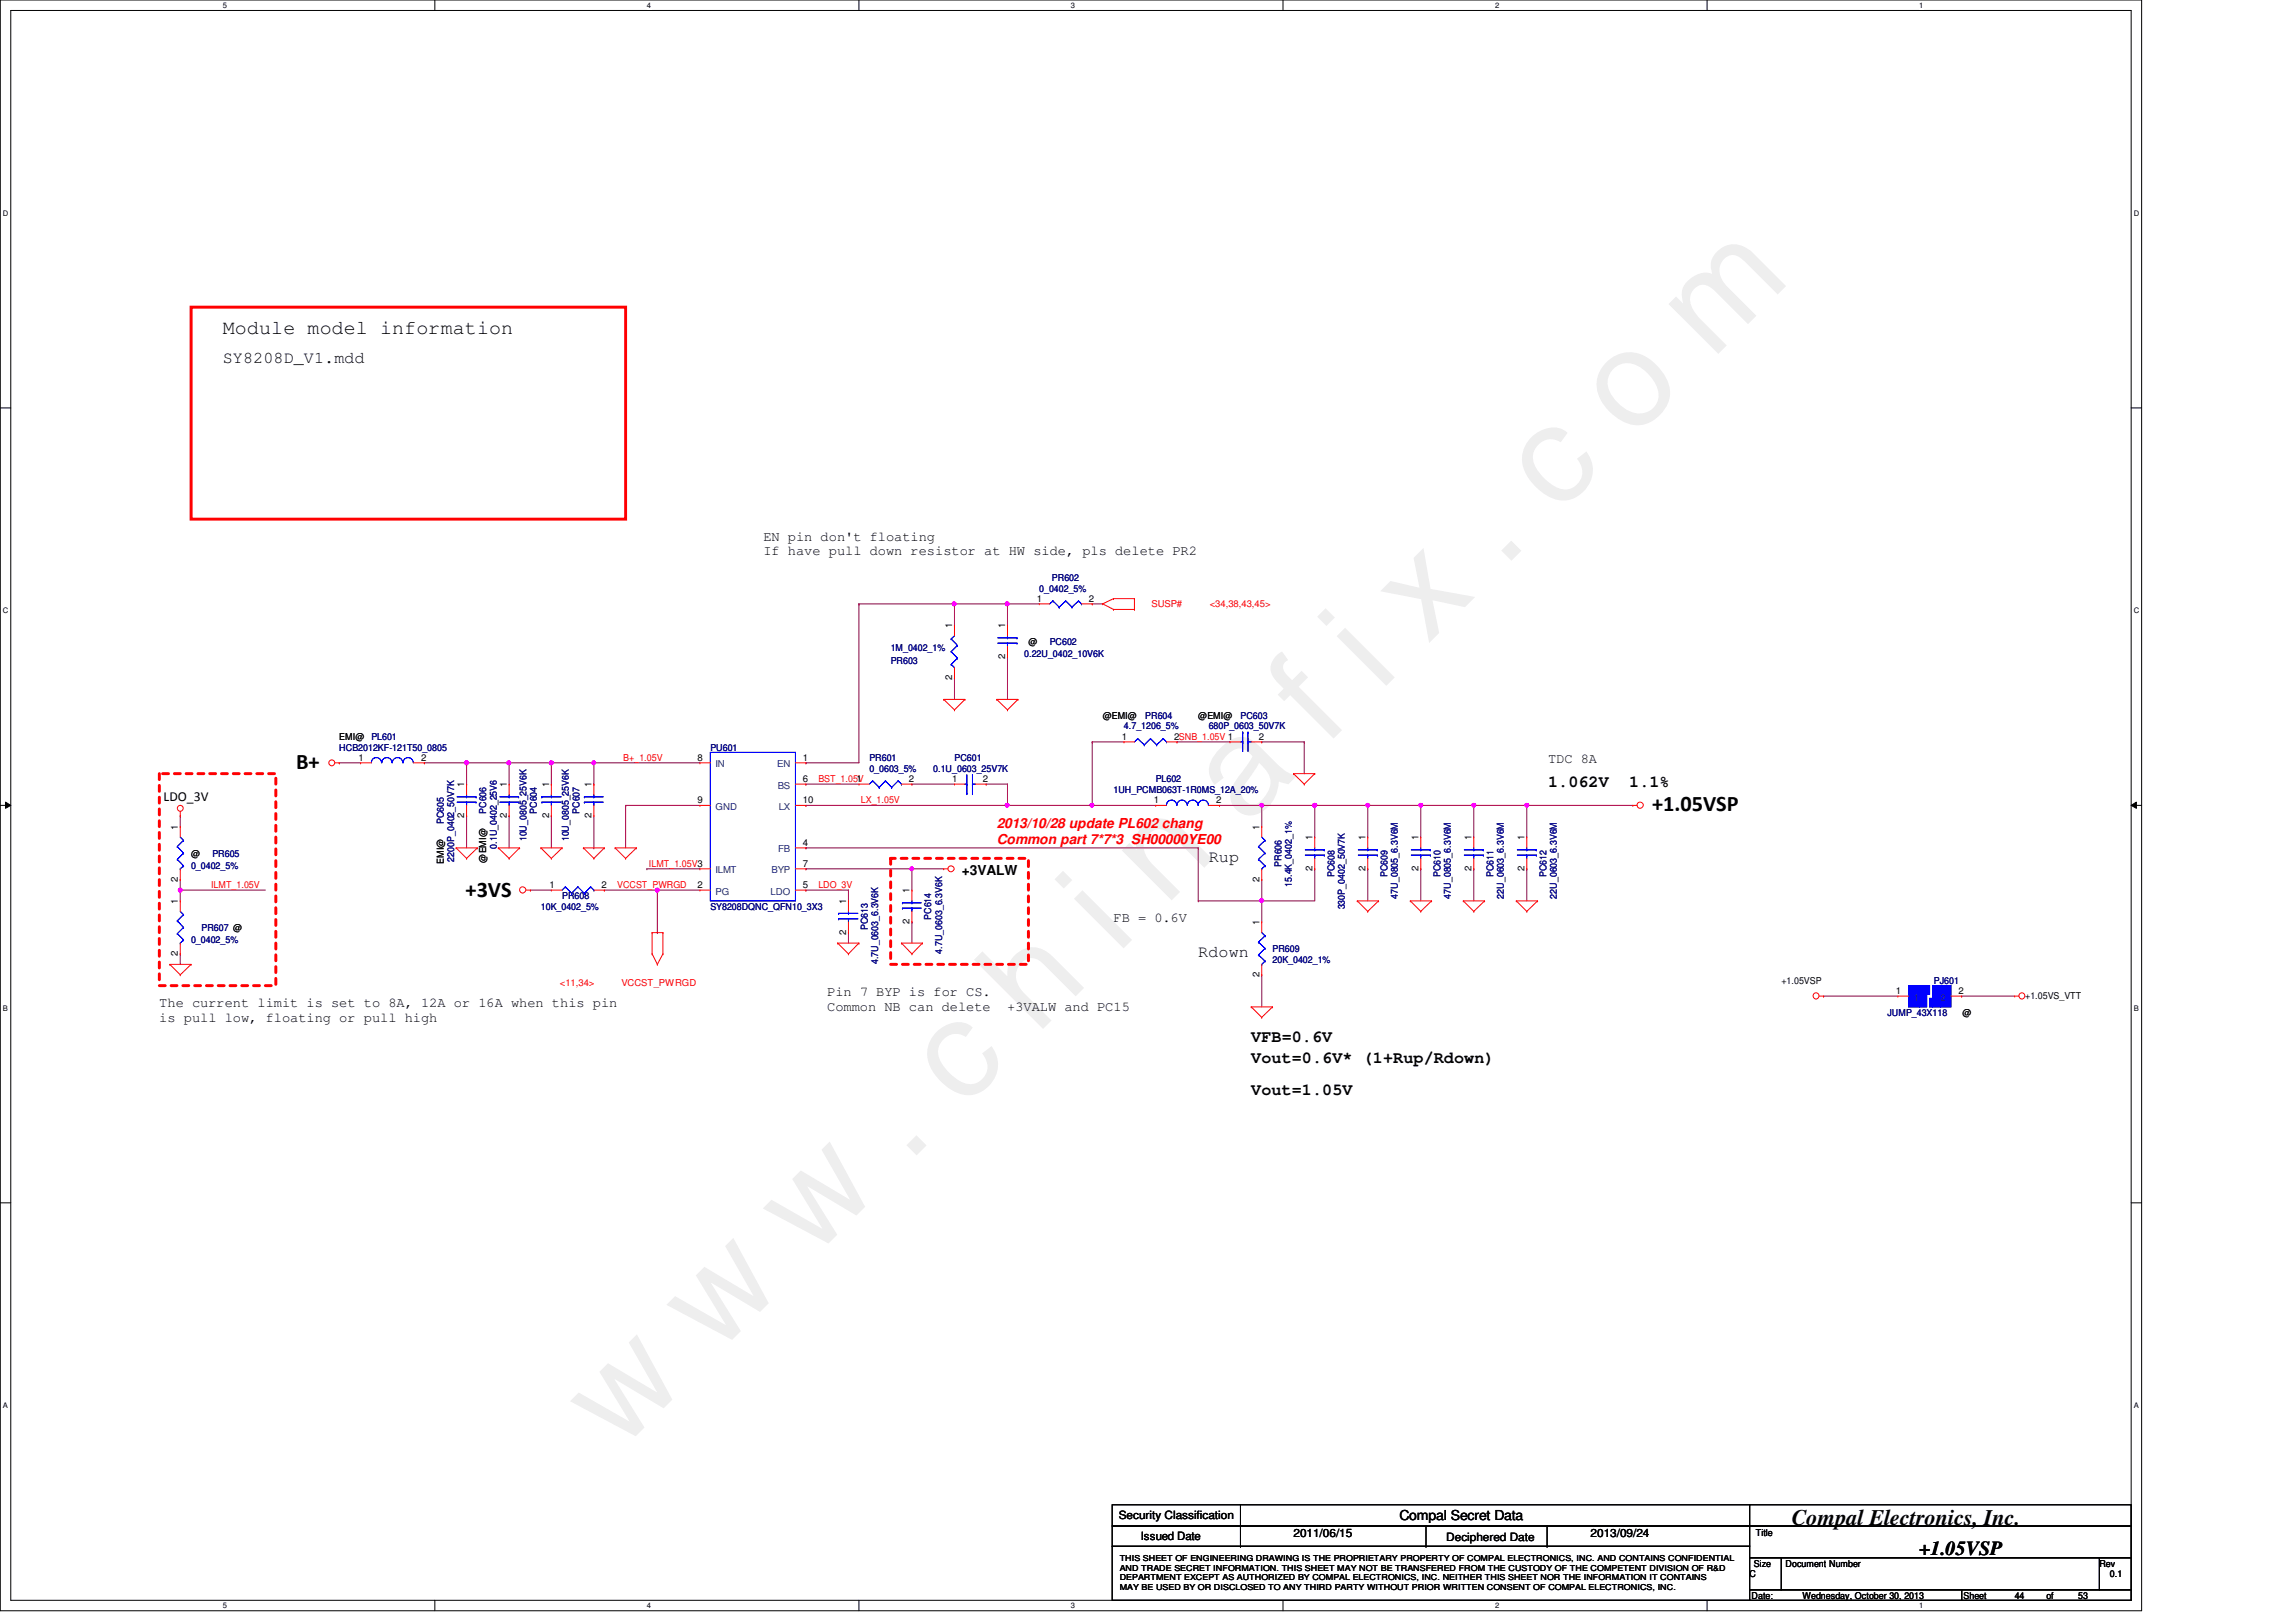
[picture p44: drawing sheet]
<svg xmlns="http://www.w3.org/2000/svg" width="297mm" height="210mm" viewBox="0 0 297 210" stroke-linecap="round" stroke-linejoin="round" font-family="sans-serif">
<defs><g id="words">
<text font-size="17.6" fill="#f0f" x="80.1" y="188" transform="rotate(-45 80.1 188)">w w w . c h i n a f i x . c o m</text>
<g font-size="2.9">
<text x="38.3" y="99.6">B+</text>
<text x="213.7" y="104.9">+1.05VSP</text>
<text x="60.2" y="116">+3VS</text>
<text x="231.8" y="197.4">Compal Electronics, Inc.</text>
</g>
<g font-size="2.6">
<text x="28.8" y="43.2">Module model information</text>
<text x="248.3" y="201.2">+1.05VSP</text>
</g>
<g font-size="2.2">
<text x="28.8" y="47">SY8208D_V1.mdd</text>
<text x="200.3" y="101.9">1.062V</text>
<text x="210.8" y="101.9">1.1%</text>
<text x="156.4" y="111.5">Rup</text>
<text x="155" y="123.8">Rdown</text>
<text x="161.9" y="137.5">Vout=0.6V* (1+Rup/Rdown)</text>
<text x="161.9" y="134.8">VFB=0.6V</text>
<text x="161.9" y="141.6">Vout=1.05V</text>
</g>
<g font-size="1.8">
<text x="98.8" y="70">EN pin don't floating</text>
<text x="98.8" y="71.9">If have pull down resistor at HW side, pls delete PR2</text>
<text x="200.3" y="98.8">TDC 8A</text>
<text x="21.2" y="103.7">LDO_3V</text>
<text x="124.4" y="113.3">+3VALW</text>
<text x="144.1" y="119.3">FB = 0.6V</text>
<text x="20.6" y="130.3">The current limit is set to 8A, 12A or 16A when this pin</text>
<text x="107" y="128.9">Pin 7 BYP is for CS.</text>
<text x="107" y="130.9">Common NB can delete</text>
<text x="130.3" y="130.9">+3VALW and PC15</text>
<text x="20.6" y="132.2">is pull low, floating or pull high</text>
<text x="181.1" y="196.8">Compal Secret Data</text>
</g>
<g font-size="1.8" fill="#f00">
<text x="128.9" y="107.2">2013/10/28 update PL602 chang</text>
<text x="128.9" y="109.3">Common part 7*7*3 SH00000YE00</text>
</g>
<g font-size="1.5">
<text x="144.7" y="196.6">Security Classification</text>
<text x="147.6" y="199.3">Issued Date</text>
<text x="167.3" y="198.8">2011/06/15</text>
<text x="187.1" y="199.4">Deciphered Date</text>
<text x="205.8" y="198.8">2013/09/24</text>
</g>
<g font-size="1.2">
<text x="134.2" y="77.9">1</text>
<text x="140.9" y="77.9">2</text>
<text x="123.2" y="81.3" transform="rotate(-90 123.2 81.3)">1</text>
<text x="130" y="81.3" transform="rotate(-90 130 81.3)">1</text>
<text x="133.1" y="83.4">@</text>
<text x="123.2" y="88.1" transform="rotate(-90 123.2 88.1)">2</text>
<text x="130" y="85.3" transform="rotate(-90 130 85.3)">2</text>
<text x="43.9" y="95.8">EMI@</text>
<text x="142.7" y="93">@EMI@</text>
<text x="145.1" y="95.7">1</text>
<text x="151.9" y="95.7">2SNB_1.05V 1</text>
<text x="155" y="93">@EMI@</text>
<text x="162.9" y="95.7">2</text>
<text x="46.4" y="98.4">1</text>
<text x="54.5" y="98.4">2</text>
<text x="60.1" y="101.9" transform="rotate(-90 60.1 101.9)">1</text>
<text x="65.6" y="101.9" transform="rotate(-90 65.6 101.9)">1</text>
<text x="71" y="101.9" transform="rotate(-90 71 101.9)">1</text>
<text x="76.5" y="101.9" transform="rotate(-90 76.5 101.9)">1</text>
<text x="90.3" y="98.4">8</text>
<text x="103.9" y="98.4">1</text>
<text x="103.9" y="101.2">6</text>
<text x="110.8" y="101.2">1</text>
<text x="117.6" y="101.2">2</text>
<text x="123.2" y="101.2">1</text>
<text x="127.2" y="101.2">2</text>
<text x="23" y="107.4" transform="rotate(-90 23 107.4)">1</text>
<text x="60.1" y="105.9" transform="rotate(-90 60.1 105.9)">2</text>
<text x="65.6" y="105.9" transform="rotate(-90 65.6 105.9)">2</text>
<text x="71" y="105.9" transform="rotate(-90 71 105.9)">2</text>
<text x="76.5" y="105.9" transform="rotate(-90 76.5 105.9)">2</text>
<text x="90.3" y="103.9">9</text>
<text x="103.9" y="103.9">10</text>
<text x="149.3" y="103.9">1</text>
<text x="157.3" y="103.9">2</text>
<text x="162.9" y="107.4" transform="rotate(-90 162.9 107.4)">1</text>
<text x="24.7" y="110.9">@</text>
<text x="57.4" y="111.8" transform="rotate(-90 57.4 111.8)">EMI@</text>
<text x="62.9" y="111.6" transform="rotate(-90 62.9 111.6)">@EMI@</text>
<text x="103.9" y="112.1">7</text>
<text x="103.9" y="109.4">4</text>
<text x="169.8" y="112.7" transform="rotate(-90 169.8 112.7)">2</text>
<text x="169.8" y="108.8" transform="rotate(-90 169.8 108.8)">1</text>
<text x="176.7" y="112.7" transform="rotate(-90 176.7 112.7)">2</text>
<text x="176.7" y="108.8" transform="rotate(-90 176.7 108.8)">1</text>
<text x="183.5" y="112.7" transform="rotate(-90 183.5 112.7)">2</text>
<text x="183.5" y="108.8" transform="rotate(-90 183.5 108.8)">1</text>
<text x="190.4" y="112.7" transform="rotate(-90 190.4 112.7)">2</text>
<text x="190.4" y="108.8" transform="rotate(-90 190.4 108.8)">1</text>
<text x="197.2" y="112.7" transform="rotate(-90 197.2 112.7)">2</text>
<text x="197.2" y="108.8" transform="rotate(-90 197.2 108.8)">1</text>
<text x="23" y="117" transform="rotate(-90 23 117)">1</text>
<text x="23" y="114.1" transform="rotate(-90 23 114.1)">2</text>
<text x="71.1" y="114.9">1</text>
<text x="77.8" y="114.9">2</text>
<text x="90.3" y="114.9">2</text>
<text x="103.9" y="114.9">5</text>
<text x="109.5" y="117" transform="rotate(-90 109.5 117)">1</text>
<text x="117.7" y="119.6" transform="rotate(-90 117.7 119.6)">2</text>
<text x="117.7" y="115.6" transform="rotate(-90 117.7 115.6)">1</text>
<text x="162.9" y="119.7" transform="rotate(-90 162.9 119.7)">1</text>
<text x="162.9" y="114.1" transform="rotate(-90 162.9 114.1)">2</text>
<text x="23" y="123.7" transform="rotate(-90 23 123.7)">2</text>
<text x="109.5" y="120.9" transform="rotate(-90 109.5 120.9)">2</text>
<text x="162.9" y="126.4" transform="rotate(-90 162.9 126.4)">2</text>
<text x="230.5" y="127.3">+1.05VSP</text>
<text x="245.3" y="128.6">1</text>
<text x="253.4" y="128.6">2</text>
<text x="253.9" y="131.4">@</text>
<text x="262" y="129.2">+1.05VS_VTT</text>
<text x="226.9" y="202.7">Size</text>
<text x="227.2" y="198.8">Title</text>
<text x="231" y="202.7">Document Number</text>
<text x="271.6" y="202.7">Rev</text>
<text x="226.4" y="204.1">C</text>
<text x="226.6" y="206.9">Date:</text>
<text x="233.2" y="206.9">Wednesday, October 30, 2013</text>
<text x="254" y="206.9">Sheet</text>
<text x="260.6" y="206.9">44</text>
<text x="264.7" y="206.9">of</text>
<text x="268.9" y="206.9">53</text>
<text x="273" y="204.1">0.1</text>
</g>
<g font-size="1.2" fill="#000080">
<text x="134.4" y="76.6">0_0402_5%</text>
<text x="136.1" y="75.2">PR602</text>
<text x="135.8" y="83.4">PC602</text>
<text x="115.2" y="85.9">PR603</text>
<text x="115.2" y="84.2">1M_0402_1%</text>
<text x="132.5" y="85">0.22U_0402_10V6K</text>
<text x="48" y="95.8">PL601</text>
<text x="145.4" y="94.4">4.7_1206_5%</text>
<text x="148.2" y="93">PR604</text>
<text x="156.4" y="94.4">680P_0603_50V7K</text>
<text x="160.5" y="93">PC603</text>
<text x="43.9" y="97.2">HCB2012KF-121T50_0805</text>
<text x="91.9" y="97.2">PU601</text>
<text x="112.5" y="98.5">PR601</text>
<text x="112.5" y="99.9">0_0603_5%</text>
<text x="120.7" y="99.9">0.1U_0603_25V7K</text>
<text x="123.5" y="98.5">PC601</text>
<text x="149.5" y="101.3">PL602</text>
<text x="57.4" y="106.7" transform="rotate(-90 57.4 106.7)">PC605</text>
<text x="62.9" y="105.3" transform="rotate(-90 62.9 105.3)">PC606</text>
<text x="69.5" y="105.3" transform="rotate(-90 69.5 105.3)">PC604</text>
<text x="75" y="105.3" transform="rotate(-90 75 105.3)">PC607</text>
<text x="144.1" y="102.6">1UH_PCMB063T-1R0MS_12A_20%</text>
<text x="24.7" y="112.5">0_0402_5%</text>
<text x="27.5" y="110.9">PR605</text>
<text x="58.8" y="111.5" transform="rotate(-90 58.8 111.5)">2200P_0402_50V7K</text>
<text x="64.3" y="109.9" transform="rotate(-90 64.3 109.9)">0.1U_0402_25V6</text>
<text x="68.1" y="108.9" transform="rotate(-90 68.1 108.9)">10U_0805_25V6K</text>
<text x="73.6" y="108.9" transform="rotate(-90 73.6 108.9)">10U_0805_25V6K</text>
<text x="165.8" y="112.2" transform="rotate(-90 165.8 112.2)">PR606</text>
<text x="172.6" y="113.5" transform="rotate(-90 172.6 113.5)">PC608</text>
<text x="179.5" y="113.5" transform="rotate(-90 179.5 113.5)">PC609</text>
<text x="186.3" y="113.5" transform="rotate(-90 186.3 113.5)">PC610</text>
<text x="193.2" y="113.5" transform="rotate(-90 193.2 113.5)">PC611</text>
<text x="200.1" y="113.5" transform="rotate(-90 200.1 113.5)">PC612</text>
<text x="70" y="117.7">10K_0402_5%</text>
<text x="72.7" y="116.3">PR608</text>
<text x="91.9" y="117.7">SY8208DQNC_QFN10_3X3</text>
<text x="120.5" y="119" transform="rotate(-90 120.5 119)">PC614</text>
<text x="167.1" y="114.8" transform="rotate(-90 167.1 114.8)">15.4K_0402_1%</text>
<text x="174" y="117.7" transform="rotate(-90 174 117.7)">330P_0402_50V7K</text>
<text x="180.8" y="116.3" transform="rotate(-90 180.8 116.3)">47U_0805_6.3V6M</text>
<text x="187.7" y="116.3" transform="rotate(-90 187.7 116.3)">47U_0805_6.3V6M</text>
<text x="194.6" y="116.3" transform="rotate(-90 194.6 116.3)">22U_0603_6.3V6M</text>
<text x="201.4" y="116.3" transform="rotate(-90 201.4 116.3)">22U_0603_6.3V6M</text>
<text x="24.7" y="122.1">0_0402_5%</text>
<text x="26.1" y="120.4">PR607 @</text>
<text x="112.3" y="120.4" transform="rotate(-90 112.3 120.4)">PC613</text>
<text x="113.6" y="124.8" transform="rotate(-90 113.6 124.8)">4.7U_0603_6.3V6K</text>
<text x="121.9" y="123.4" transform="rotate(-90 121.9 123.4)">4.7U_0603_6.3V6K</text>
<text x="164.6" y="123.2">PR609</text>
<text x="164.6" y="124.6">20K_0402_1%</text>
<text x="244.2" y="131.4">JUMP_43X118</text>
<text x="250.2" y="127.3">PJ601</text>
</g>
<g font-size="1.2" fill="#f00">
<text x="149" y="78.6">SUSP#</text>
<text x="156.5" y="78.6">&lt;34,38,43,45&gt;</text>
<text x="80.6" y="98.5">B+_1.05V</text>
<text x="105.9" y="101.2">BST_1.05V</text>
<text x="111.4" y="104">LX_1.05V</text>
<text x="83.9" y="112.2">ILMT_1.05V3</text>
<text x="27.3" y="114.9">ILMT_1.05V</text>
<text x="79.8" y="114.9">VCCST_PWRGD</text>
<text x="105.9" y="114.9">LDO_3V</text>
<text x="72.4" y="127.6">&lt;11,34&gt;</text>
<text x="80.4" y="127.6">VCCST_PWRGD</text>
</g>
<g font-size="1.2" fill="#004080">
<text x="92.6" y="99.3">IN</text>
<text x="100.5" y="99.3">EN</text>
<text x="92.6" y="104.8">GND</text>
<text x="100.6" y="102.1">BS</text>
<text x="100.7" y="104.8">LX</text>
<text x="92.6" y="113">ILMT</text>
<text x="99.8" y="113">BYP</text>
<text x="100.7" y="110.3">FB</text>
<text x="92.6" y="115.8">PG</text>
<text x="99.7" y="115.8">LDO</text>
<text x="247.6" y="129.5">1</text>
<text x="251" y="129.5">2</text>
</g>
<g font-size="1.1">
<text x="144.9" y="203.2">AND TRADE SECRET INFORMATION. THIS SHEET MAY NOT BE TRANSFERED FROM THE CUSTODY OF THE COMPETENT DIVISION OF R&amp;D</text>
<text x="144.9" y="202">THIS SHEET OF ENGINEERING DRAWING IS THE PROPRIETARY PROPERTY OF COMPAL ELECTRONICS, INC. AND CONTAINS CONFIDENTIAL</text>
<text x="144.9" y="204.5">DEPARTMENT EXCEPT AS AUTHORIZED BY COMPAL ELECTRONICS, INC. NEITHER THIS SHEET NOR THE INFORMATION IT CONTAINS</text>
<text x="144.9" y="205.7">MAY BE USED BY OR DISCLOSED TO ANY THIRD PARTY WITHOUT PRIOR WRITTEN CONSENT OF COMPAL ELECTRONICS, INC.</text>
</g>
<g font-size="1">
<text x="28.8" y="1">5</text>
<text x="83.7" y="1">4</text>
<text x="138.6" y="1">3</text>
<text x="193.4" y="1">2</text>
<text x="248.3" y="1">1</text>
<text x=".4" y="27.9">D</text>
<text x="276.1" y="27.9">D</text>
<text x=".4" y="79.4">C</text>
<text x="276.1" y="79.4">C</text>
<text x=".4" y="130.8">B</text>
<text x="276.1" y="130.8">B</text>
<text x=".4" y="182.2">A</text>
<text x="276.1" y="182.2">A</text>
<text x="28.8" y="208.1">5</text>
<text x="83.7" y="208.1">4</text>
<text x="138.6" y="208.1">3</text>
<text x="193.4" y="208.1">2</text>
<text x="248.3" y="208.1">1</text>
</g>
</g></defs>
<path d="M0 0h277.1v208.4h-277.1zM1.4 1.4h274.3v205.7h-274.3z" fill="none" stroke="#000" stroke-width=".13"/>
<g fill="#fff">
<path d="M28.8 .1h.6v1.1h-.6z"/>
<path d="M28.8 207.2h.6v1.1h-.6z"/>
</g>
<path d="M56.3 0v1.4M56.3 207.1v1.3" fill="none" stroke="#000" stroke-width=".13"/>
<g fill="#fff">
<path d="M83.7 .1h.5v1.1h-.5z"/>
<path d="M83.7 207.2h.5v1.1h-.5z"/>
</g>
<path d="M111.1 0v1.4M111.1 207.1v1.3" fill="none" stroke="#000" stroke-width=".13"/>
<g fill="#fff">
<path d="M138.6 .1h.5v1.1h-.5z"/>
<path d="M138.6 207.2h.5v1.1h-.5z"/>
</g>
<path d="M166 0v1.4M166 207.1v1.3" fill="none" stroke="#000" stroke-width=".13"/>
<g fill="#fff">
<path d="M193.4 .1h.6v1.1h-.6z"/>
<path d="M193.4 207.2h.6v1.1h-.6z"/>
</g>
<path d="M220.8 0v1.4M220.8 207.1v1.3" fill="none" stroke="#000" stroke-width=".13"/>
<g fill="#fff">
<path d="M248.3 .1h.5v1.1h-.5z"/>
<path d="M248.3 207.2h.5v1.1h-.5z"/>
<path d="M.4 27.1h.7v1.1h-.7z"/>
<path d="M276.1 27.1h.7v1.1h-.7z"/>
<path d="M.4 78.5h.7v1.1h-.7z"/>
<path d="M276.1 78.5h.7v1.1h-.7z"/>
</g>
<path d="M0 52.8h1.4M275.7 52.8h1.4" fill="none" stroke="#000" stroke-width=".13"/>
<g fill="#fff">
<path d="M.4 129.9h.6v1.1h-.6z"/>
<path d="M276.1 129.9h.6v1.1h-.6z"/>
</g>
<path d="M0 104.2h1.4M.7 103.8l.7 .4-.7 .4zM275.7 104.2l.7-.4v.8zM275.7 104.2h1.4" fill="none" stroke="#000" stroke-width=".13"/>
<path d="M.7 103.8l.7 .4-.7 .4zM275.7 104.2l.7-.4v.8z" fill="#000"/>
<g fill="#fff">
<path d="M.4 181.4h.6v1.1h-.6z"/>
<path d="M276.1 181.4h.6v1.1h-.6z"/>
</g>
<path d="M0 155.7h1.4M275.7 155.7h1.4" fill="none" stroke="#000" stroke-width=".13"/>
<path d="M20.6 100.1h15.1v27.5h-15.1z" fill="none" stroke="#f00" stroke-width=".38" stroke-dasharray=".8 .8"/>
<path d="M24.7 39.8h56.2v27.4h-56.2z" fill="none" stroke="#f00" stroke-width=".38"/>
<path d="M43.9 98.7h.1M43.9 98.7h2.7M65.9 98.7h.1M65.9 98.7h5.4M104.3 109.7h50.7" fill="none" stroke="#800040" stroke-width=".13"/>
<circle cx="65.8" cy="98.7" r=".26" fill="#f0f"/>
<circle cx="65.8" cy="98.7" r=".26" fill="none" stroke="#f0f" stroke-width=".13"/>
<path d="M60.4 98.7h.1M60.4 98.7h5.5M65.9 98.7h.1M65.9 98.7v2.8M65.9 105.6h.1M65.9 105.6v4.1" fill="none" stroke="#800040" stroke-width=".13"/>
<circle cx="60.4" cy="98.7" r=".26" fill="#f0f"/>
<circle cx="60.4" cy="98.7" r=".26" fill="none" stroke="#f0f" stroke-width=".13"/>
<path d="M23.3 115.2h.1M23.3 115.2h11M23.3 123.4h.1M23.3 123.4v1.4" fill="none" stroke="#800040" stroke-width=".13"/>
<circle cx="23.3" cy="115.2" r=".26" fill="#f0f"/>
<circle cx="23.3" cy="115.2" r=".26" fill="none" stroke="#f0f" stroke-width=".13"/>
<g fill="none" stroke="#800040" stroke-width=".13">
<path d="M54.9 98.7h.1M54.9 98.7h5.5M60.4 98.7h.1M60.4 98.7v2.8M23.3 115.2h.1M23.3 113.8h.1M23.3 105.6h.1M23.3 105.6v1.4M23.3 113.8v2.8M60.4 105.6h.1M60.4 105.6v4.1M235.9 128.9h9.6"/>
<path d="M253.8 128.9h.1M253.8 128.9h6.8"/>
</g>
<g fill="none" stroke="#f00" stroke-width=".13">
<path d="M43.3 98.7h.6M43.9 98.7h.1M46.6 98.7h.1M46.6 98.7h1.4M53.5 98.7h1.4M54.9 98.7h.1M23.3 105.6h.1M23.3 107h.1M23.3 113.8h.1M23.3 116.6h.1M23.3 105v.6M23.3 107v1.3"/>
<path d="M23.3 112.4v1.4M23.3 116.6v1.3M59 109.7h.1M59 109.7h2.8M59 109.7l1.4 1.4M60.4 111.1h.1M60.4 101.5h.1M60.4 105.6h.1M60.4 101.5v1.4M60.4 104.2v1.4M61.8 109.7h.1M61.8 109.7l-1.4 1.4"/>
<path d="M64.5 109.7h.1M64.5 109.7h2.7M64.5 109.7l1.4 1.4M65.9 111.1h.1M65.9 101.5h.1M65.9 105.6h.1M65.9 101.5v1.4M65.9 104.2v1.4M67.2 109.7h.1M67.2 109.7l-1.3 1.4M22 124.8h.1M22 124.8h2.7"/>
<path d="M22 124.8l1.3 1.4M23.3 126.2h.1M23.3 123.4h.1M23.3 122v1.4M24.7 124.8h.1M24.7 124.8l-1.4 1.4M260.6 128.9h.1M260.6 128.9h.6"/>
<circle cx="42.9" cy="98.7" r=".38"/>
<circle cx="23.3" cy="104.6" r=".38"/>
<circle cx="67.6" cy="115.2" r=".4"/>
<circle cx="261.6" cy="128.9" r=".39"/>
</g>
<g fill="none" stroke="#000" stroke-width=".13">
<path d="M143.9 194.7h82.5v2.8h-82.5zM143.9 197.5h82.5v2.6h-82.5zM160.5 197.5h.1M160.5 194.7v5.4M184.5 197.5v2.6M200.1 197.5v2.6M226.4 194.7h49.3v2.8h-49.3zM226.4 197.5h49.3v4.1h-49.3zM143.9 200.1h82.5v7h-82.5zM160.5 200.1h.1M184.5 200.1h.1M200.1 200.1h.1"/>
<path d="M226.4 201.6h4.1v4.1h-4.1zM226.4 205.7h27.4v1.4h-27.4zM230.5 201.6h41.1v4.1h-41.1zM253.8 205.7h21.9v1.4h-21.9zM271.6 201.6h4.1v4.1h-4.1z"/>
</g>
<g fill="none" stroke="#00f" stroke-width=".13">
<path d="M48 98.7a.66 .66 0 0 1 .7-.7 .66 .66 0 0 1 .7 .7M49.4 98.7a.66 .66 0 0 1 .7-.7 .66 .66 0 0 1 .6 .7M50.8 98.7a.68 .68 0 0 1 .6-.7 .68 .68 0 0 1 .7 .7M52.2 98.7a.66 .66 0 0 1 .6-.7 .66 .66 0 0 1 .7 .7M22.9 109.6h.1M22.9 111.2h.1M22.9 119.2h.1M22.9 109.6l.8 .8M22.9 111.2l.8 .9M22.9 119.2l.8 .8M23.3 112.4h.1M23.3 108.3l.4 .5"/>
<path d="M23.3 117.9l.4 .5M23.7 108.8h.1M23.7 110.4h.1M23.7 112.1h.1M23.7 118.4h.1M23.7 108.8l-.8 .8M23.7 110.4l-.8 .8M23.7 112.1l-.4 .3M23.7 118.4l-.8 .8M59.1 103.8h2.5M59.1 103.1h2.5M60.4 103.1h.1"/>
<path d="M60.4 103.8h.1M60.4 102.9v.2M60.4 103.8v.4M61.6 103.8h.1M61.6 103.1h.1M64.6 103.8h2.5M64.6 103.1h2.5M65.9 103.1h.1M65.9 103.8h.1M65.9 102.9v.2M65.9 103.8v.4M67.1 103.8h.1"/>
<path d="M67.1 103.1h.1M22.9 120.8h.1M22.9 120.8l.8 .8M23.3 122h.1M23.7 120h.1M23.7 121.6h.1M23.7 120l-.8 .8M23.7 121.6l-.4 .4"/>
</g>
<path d="M246.9 127.6h1.4v2.7h-1.4z" fill-rule="evenodd" fill="#00f"/>
<path d="M246.9 127.6h1.4v2.7h-1.4z" fill="none" stroke="#00f" stroke-width=".13"/>
<path d="M248.3 127.6h1v2.7h-1z" fill-rule="evenodd" fill="#00f"/>
<path d="M248.3 127.6h1v2.7h-1z" fill="none" stroke="#00f" stroke-width=".13"/>
<path d="M249.3 127.6h.3v1.1h-.3z" fill-rule="evenodd" fill="#00f"/>
<path d="M249.3 127.6h.3v1.1h-.3z" fill="none" stroke="#00f" stroke-width=".13"/>
<path d="M249.6 129.2h.5v1.1h-.5z" fill-rule="evenodd" fill="#00f"/>
<path d="M249.6 129.2h.5v1.1h-.5z" fill="none" stroke="#00f" stroke-width=".13"/>
<path d="M250.1 127.6h.9v2.7h-.9z" fill-rule="evenodd" fill="#00f"/>
<path d="M250.1 127.6h.9v2.7h-.9z" fill="none" stroke="#00f" stroke-width=".13"/>
<path d="M251 127.6h1.4v2.7h-1.4z" fill-rule="evenodd" fill="#00f"/>
<path d="M251 127.6h1.4v2.7h-1.4z" fill="none" stroke="#00f" stroke-width=".13"/>
<path d="M246.9 127.6h1.4v2.7h-1.4z" fill-rule="evenodd" fill="#00f"/>
<path d="M246.9 127.6h1.4v2.7h-1.4z" fill="none" stroke="#00f" stroke-width=".13"/>
<path d="M248.3 127.6h1v2.7h-1z" fill-rule="evenodd" fill="#00f"/>
<path d="M248.3 127.6h1v2.7h-1z" fill="none" stroke="#00f" stroke-width=".13"/>
<path d="M249.3 127.6h.3v1.1h-.3z" fill-rule="evenodd" fill="#00f"/>
<path d="M249.3 127.6h.3v1.1h-.3z" fill="none" stroke="#00f" stroke-width=".13"/>
<path d="M249.6 129.2h.5v1.1h-.5z" fill-rule="evenodd" fill="#00f"/>
<path d="M249.6 129.2h.5v1.1h-.5z" fill="none" stroke="#00f" stroke-width=".13"/>
<path d="M250.1 127.6h.9v2.7h-.9z" fill-rule="evenodd" fill="#00f"/>
<path d="M250.1 127.6h.9v2.7h-.9z" fill="none" stroke="#00f" stroke-width=".13"/>
<path d="M251 127.6h1.4v2.7h-1.4z" fill-rule="evenodd" fill="#00f"/>
<path d="M251 127.6h1.4v2.7h-1.4z" fill="none" stroke="#00f" stroke-width=".13"/>
<path d="M245.5 128.9h.1M245.5 128.9h1.4M252.4 128.9h1.4M253.8 128.9h.1" fill="none" stroke="#f00" stroke-width=".13"/>
<circle cx="65.8" cy="98.7" r=".26" fill="#f0f"/>
<circle cx="65.8" cy="98.7" r=".26" fill="none" stroke="#f0f" stroke-width=".13"/>
<circle cx="60.4" cy="98.7" r=".26" fill="#f0f"/>
<circle cx="60.4" cy="98.7" r=".26" fill="none" stroke="#f0f" stroke-width=".13"/>
<circle cx="23.3" cy="115.2" r=".26" fill="#f0f"/>
<circle cx="23.3" cy="115.2" r=".26" fill="none" stroke="#f0f" stroke-width=".13"/>
<use href="#words"/>
</svg>
